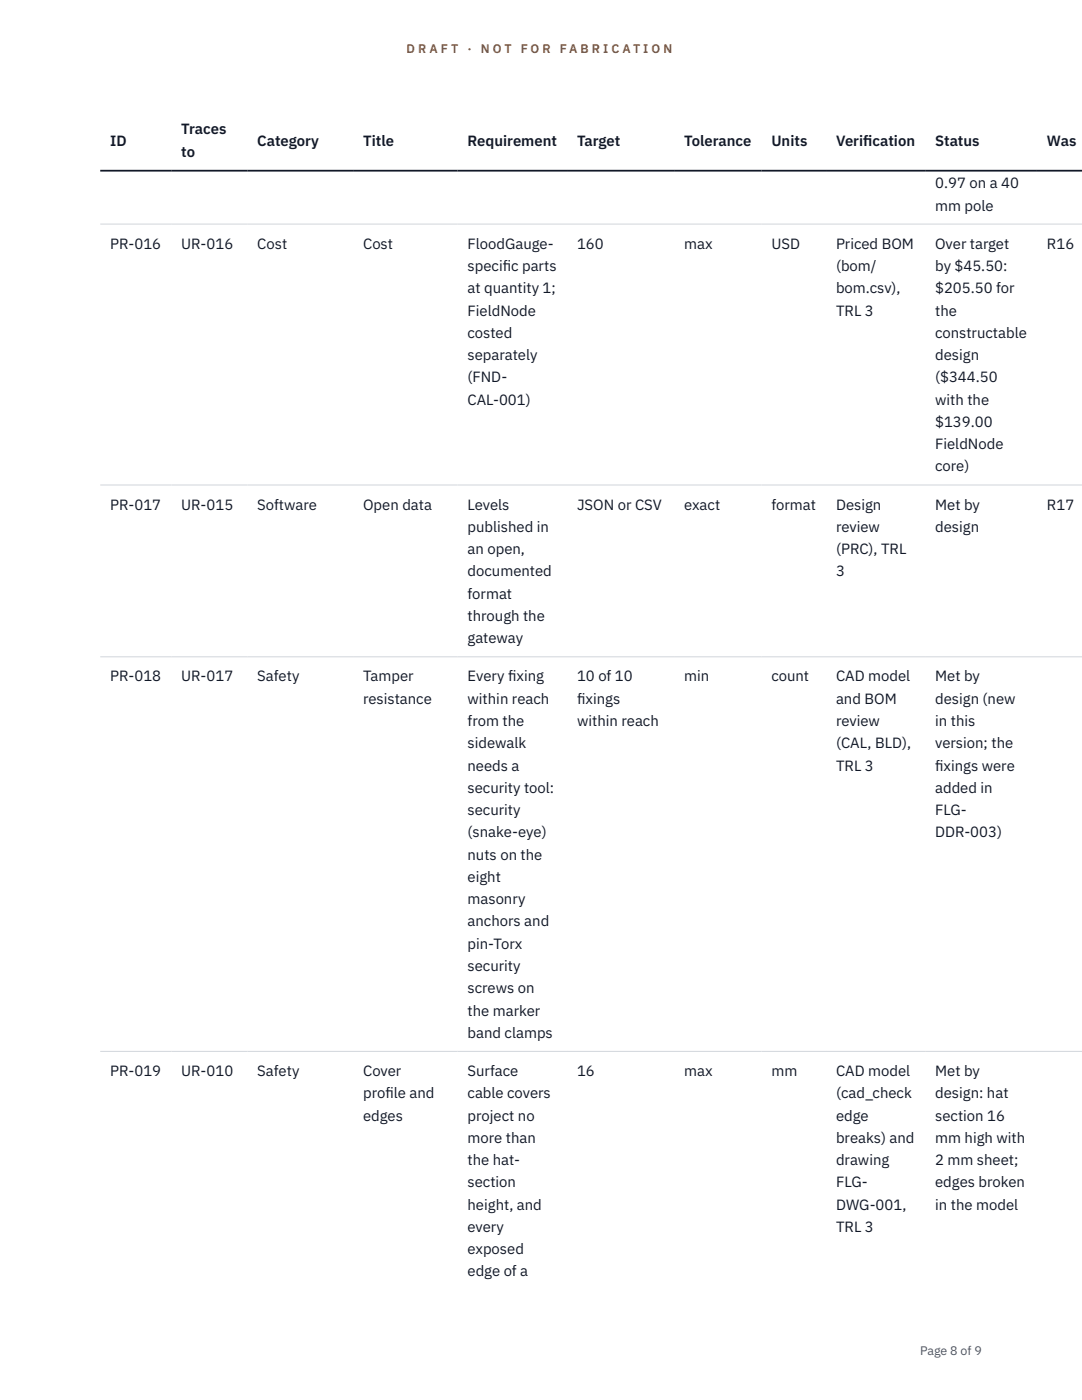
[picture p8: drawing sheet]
<svg xmlns="http://www.w3.org/2000/svg" width="216mm" height="279mm" viewBox="0 0 216 279" stroke-linecap="round" stroke-linejoin="round" font-family="sans-serif">
<defs><g id="words">
<g font-size="3" fill="#111827">
<text x="22" y="29.1">ID</text>
<text x="36.2" y="26.8">Traces</text>
<text x="51.3" y="29.1">Category</text>
<text x="72.5" y="29.1">Title</text>
<text x="93.3" y="29.1">Requirement</text>
<text x="115.1" y="29.1">Target</text>
<text x="136.5" y="29.1">Tolerance</text>
<text x="153.9" y="29.1">Units</text>
<text x="166.8" y="29.1">Verif</text>
<text x="172.3" y="29.1">ication</text>
<text x="186.6" y="29.1">Status</text>
<text x="208.9" y="29.1">Was</text>
<text x="36.2" y="31.3">to</text>
<text x="186.6" y="37.6">0.97 on a 40</text>
<text x="186.6" y="42">mm pole</text>
<text x="22" y="49.6">PR-016</text>
<text x="36.2" y="49.6">UR-016</text>
<text x="51.3" y="49.6">Cost</text>
<text x="72.5" y="49.6">Cost</text>
<text x="93.3" y="49.6">FloodGauge-</text>
<text x="115.1" y="49.6">160</text>
<text x="136.5" y="49.6">max</text>
<text x="153.9" y="49.6">USD</text>
<text x="166.8" y="49.6">Priced BOM</text>
<text x="186.6" y="49.6">Over target</text>
<text x="208.9" y="49.6">R16</text>
<text x="93.3" y="54.1">specif</text>
<text x="93.3" y="58.5">at quantity 1;</text>
<text x="100.3" y="54.1">ic parts</text>
<text x="166.8" y="54.1">(bom/</text>
<text x="166.8" y="58.5">bom.csv),</text>
<text x="186.6" y="54.1">by $45.50:</text>
<text x="186.6" y="58.5">$205.50 for</text>
<text x="93.3" y="63">FieldNode</text>
<text x="166.8" y="63">TRL 3</text>
<text x="186.6" y="63">the</text>
<text x="93.3" y="67.4">costed</text>
<text x="93.3" y="71.9">separately</text>
<text x="186.6" y="67.4">constructable</text>
<text x="186.6" y="71.9">design</text>
<text x="93.3" y="76.3">(FND-</text>
<text x="186.6" y="76.3">($344.50</text>
<text x="93.3" y="80.8">CAL-001)</text>
<text x="186.6" y="80.8">with the</text>
<text x="186.6" y="85.2">$139.00</text>
<text x="186.6" y="89.6">FieldNode</text>
<text x="186.6" y="94.1">core)</text>
<text x="22" y="101.7">PR-017</text>
<text x="36.2" y="101.7">UR-015</text>
<text x="51.3" y="101.7">Software</text>
<text x="72.5" y="101.7">Open data</text>
<text x="93.3" y="101.7">Levels</text>
<text x="115.1" y="101.7">JSON or CSV</text>
<text x="136.5" y="101.7">exact</text>
<text x="153.9" y="101.7">format</text>
<text x="166.8" y="101.7">Design</text>
<text x="186.6" y="101.7">Met by</text>
<text x="208.9" y="101.7">R17</text>
<text x="93.3" y="106.2">published in</text>
<text x="166.8" y="106.2">review</text>
<text x="186.6" y="106.2">design</text>
<text x="93.3" y="110.6">an open,</text>
<text x="166.8" y="110.6">(PRC), TRL</text>
<text x="93.3" y="115">documented</text>
<text x="93.3" y="119.5">format</text>
<text x="166.8" y="115">3</text>
<text x="93.3" y="123.9">through the</text>
<text x="93.3" y="128.4">gateway</text>
<text x="22" y="136">PR-018</text>
<text x="36.2" y="136">UR-017</text>
<text x="51.3" y="136">Safety</text>
<text x="72.5" y="136">Tamper</text>
<text x="93.3" y="136">Every f</text>
<text x="101.4" y="136">ixing</text>
<text x="115.1" y="136">10 of 10</text>
<text x="136.5" y="136">min</text>
<text x="153.9" y="136">count</text>
<text x="166.8" y="136">CAD model</text>
<text x="186.6" y="136">Met by</text>
<text x="72.5" y="140.5">resistance</text>
<text x="93.3" y="140.5">within reach</text>
<text x="115.1" y="140.5">f</text>
<text x="115.1" y="140.5">ixings</text>
<text x="166.8" y="140.5">and BOM</text>
<text x="186.6" y="140.5">design (new</text>
<text x="93.3" y="144.9">from the</text>
<text x="93.3" y="149.3">sidewalk</text>
<text x="115.1" y="144.9">within reach</text>
<text x="166.8" y="144.9">review</text>
<text x="166.8" y="149.3">(CAL, BLD),</text>
<text x="186.6" y="144.9">in this</text>
<text x="186.6" y="149.3">version; the</text>
<text x="93.3" y="153.8">needs a</text>
<text x="166.8" y="153.8">TRL 3</text>
<text x="186.6" y="153.8">f</text>
<text x="186.6" y="153.8">ixings were</text>
<text x="93.3" y="158.2">security tool:</text>
<text x="186.6" y="158.2">added in</text>
<text x="93.3" y="162.7">security</text>
<text x="93.3" y="167.1">(snake-eye)</text>
<text x="186.6" y="162.7">FLG-</text>
<text x="186.6" y="167.1">DDR-003)</text>
<text x="93.3" y="171.6">nuts on the</text>
<text x="93.3" y="176">eight</text>
<text x="93.3" y="180.5">masonry</text>
<text x="93.3" y="184.9">anchors and</text>
<text x="93.3" y="189.3">pin-Torx</text>
<text x="93.3" y="193.8">security</text>
<text x="93.3" y="198.2">screws on</text>
<text x="93.3" y="202.7">the marker</text>
<text x="93.3" y="207.1">band clamps</text>
<text x="22" y="214.7">PR-019</text>
<text x="36.2" y="214.7">UR-010</text>
<text x="51.3" y="214.7">Safety</text>
<text x="72.5" y="214.7">Cover</text>
<text x="93.3" y="214.7">Surface</text>
<text x="115.1" y="214.7">16</text>
<text x="136.5" y="214.7">max</text>
<text x="153.9" y="214.7">mm</text>
<text x="166.8" y="214.7">CAD model</text>
<text x="186.6" y="214.7">Met by</text>
<text x="72.5" y="219.2">prof</text>
<text x="76.9" y="219.2">ile and</text>
<text x="93.3" y="219.2">cable covers</text>
<text x="166.8" y="219.2">(cad_check</text>
<text x="186.6" y="219.2">design: hat</text>
<text x="72.5" y="223.6">edges</text>
<text x="93.3" y="223.6">project no</text>
<text x="166.8" y="223.6">edge</text>
<text x="186.6" y="223.6">section 16</text>
<text x="93.3" y="228.1">more than</text>
<text x="93.3" y="232.5">the hat-</text>
<text x="166.8" y="228.1">breaks) and</text>
<text x="166.8" y="232.5">drawing</text>
<text x="186.6" y="228.1">mm high with</text>
<text x="186.6" y="232.5">2 mm sheet;</text>
<text x="93.3" y="237">section</text>
<text x="166.8" y="237">FLG-</text>
<text x="186.6" y="237">edges broken</text>
<text x="93.3" y="241.4">height, and</text>
<text x="93.3" y="245.9">every</text>
<text x="166.8" y="241.4">DWG-001,</text>
<text x="166.8" y="245.9">TRL 3</text>
<text x="186.6" y="241.4">in the model</text>
<text x="93.3" y="250.3">exposed</text>
<text x="93.3" y="254.8">edge of a</text>
</g>
<g font-size="2.5" fill="#b45309">
<text x="81.1" y="10.5">D R A F T</text>
<text x="93.3" y="10.5">·</text>
<text x="95.9" y="10.5">N O T</text>
<text x="103.9" y="10.5">F O R</text>
<text x="111.7" y="10.5">F A B R I C A T I O N</text>
</g>
<text font-size="2.5" fill="#4b5563" x="183.6" y="270.3">Page 8 of 9</text>
</g></defs>
<path d="M20 44.7h195.9M20 96.8h195.9M20 131.1h195.9M20 209.8h195.9" fill="none" stroke="#d1d5db" stroke-width=".2"/>
<path d="M20 34.1h195.9" fill="none" stroke="#111827" stroke-width=".35"/>
<use href="#words"/>
</svg>
